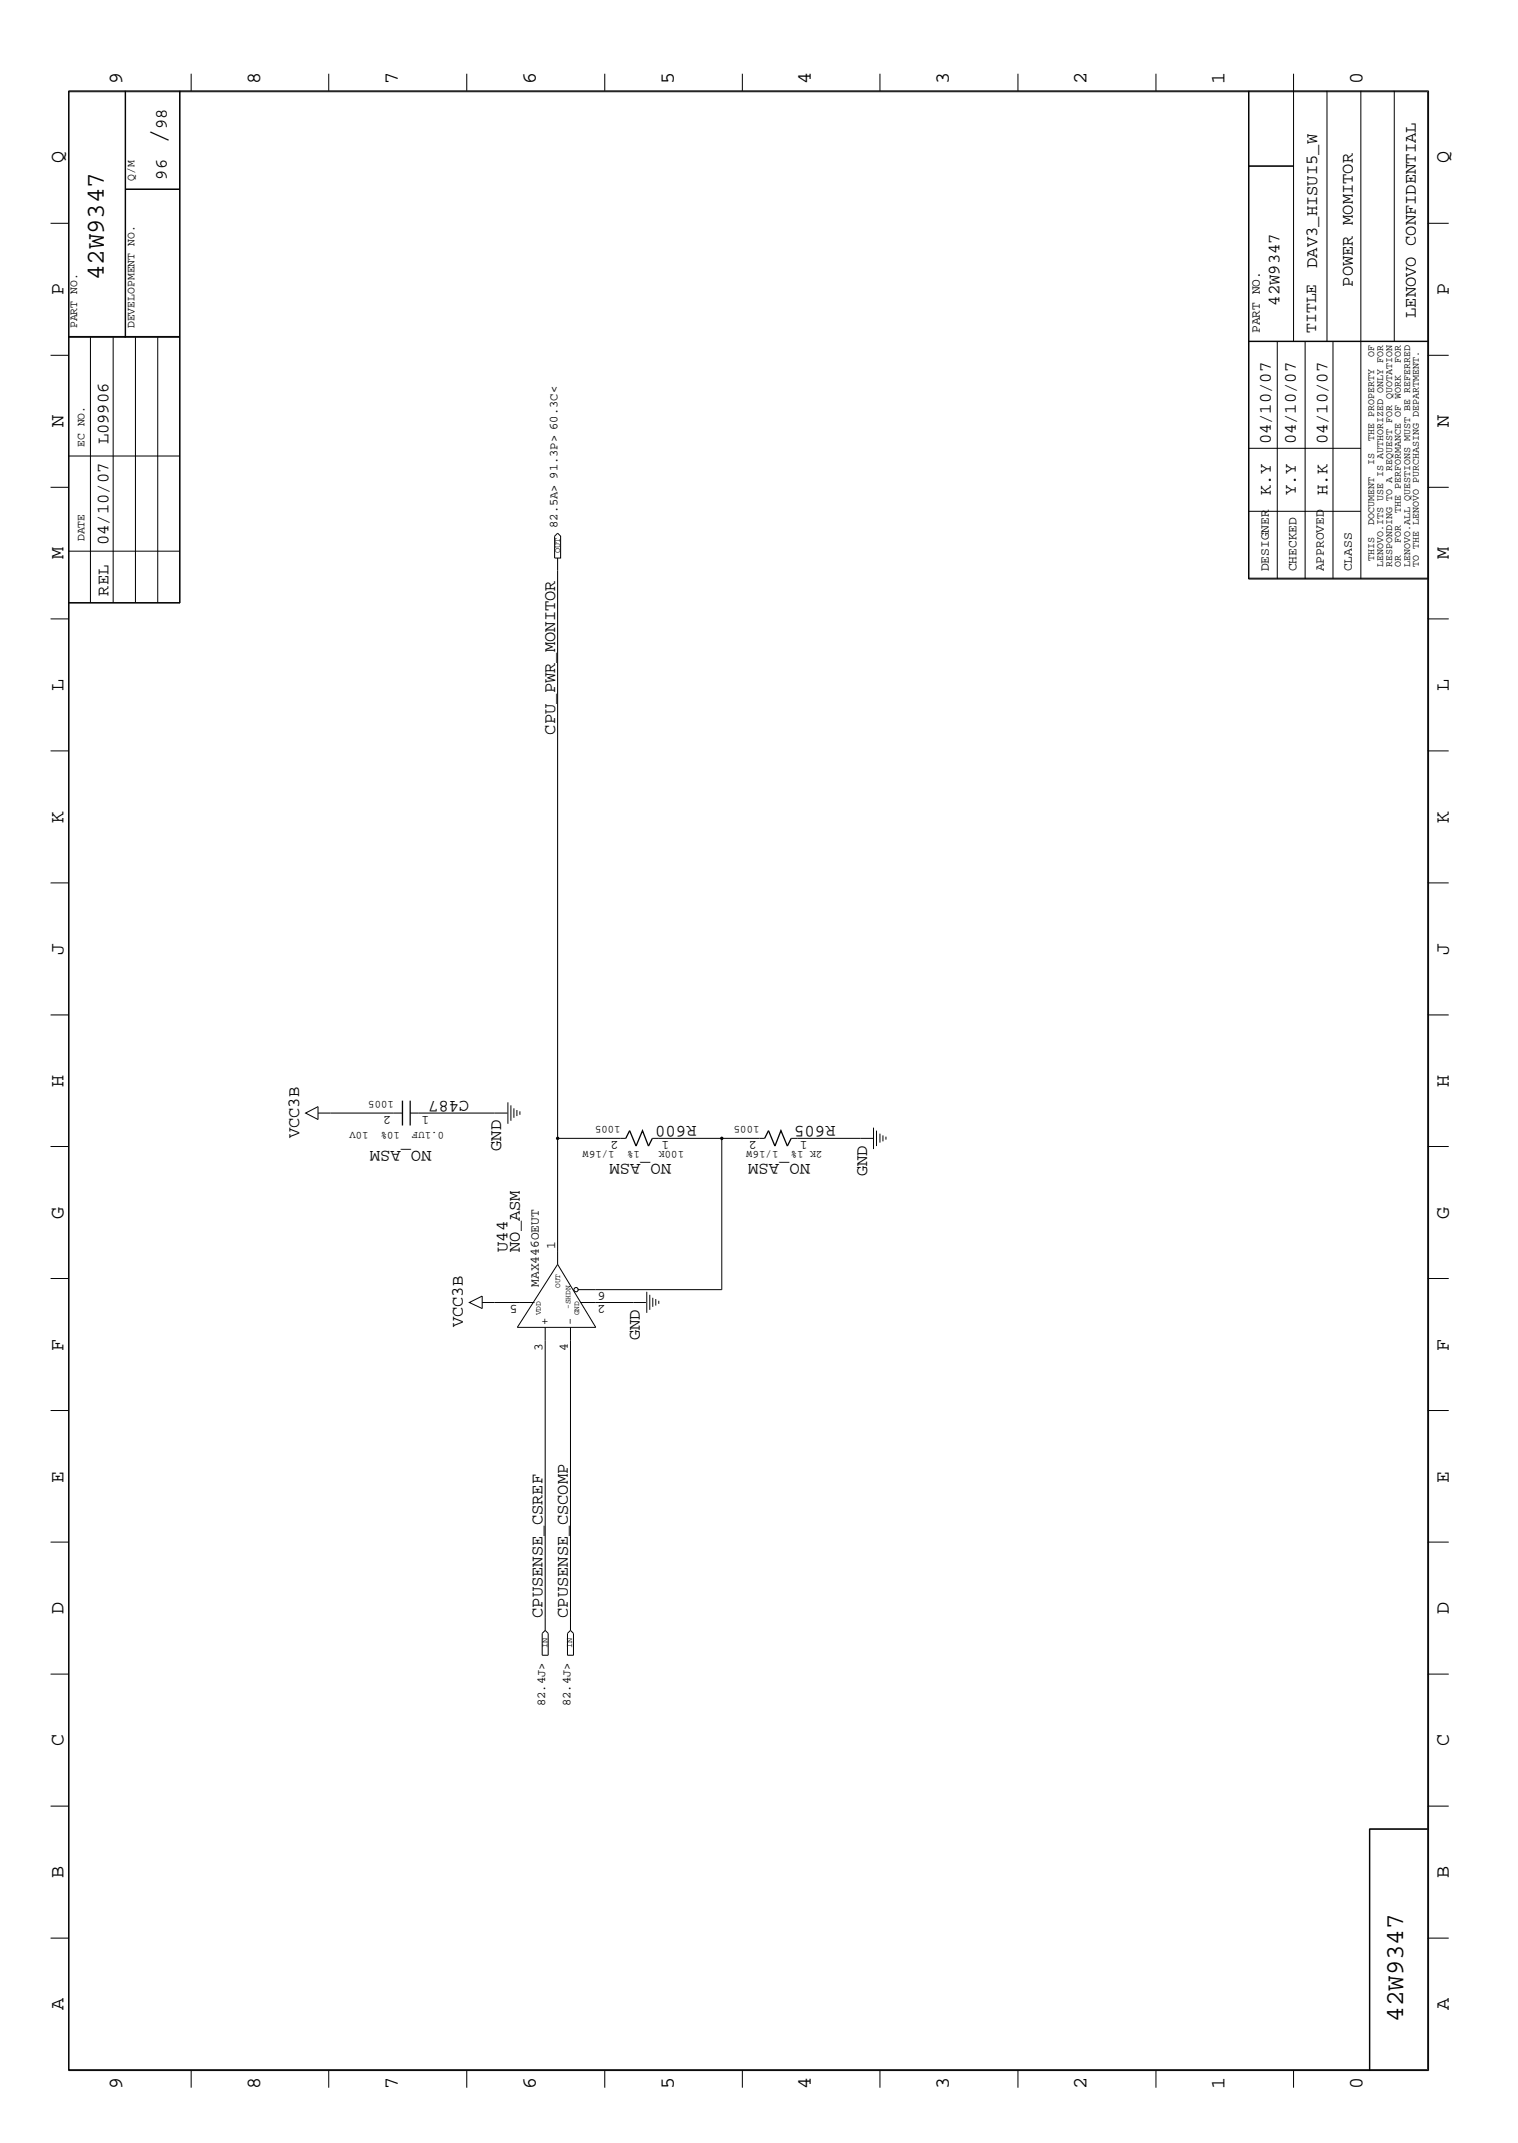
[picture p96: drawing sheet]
<svg xmlns="http://www.w3.org/2000/svg" width="300mm" height="423mm" viewBox="0 0 300 423" stroke-linecap="round" stroke-linejoin="round" font-family="sans-serif">
<defs><g id="words">
<text font-size="5.2" x="32.9" y="28.4" transform="rotate(-90 32.9 28.4)">/</text>
<g font-size="5.1">
<text x="20.5" y="55.4" transform="rotate(-90 20.5 55.4)">42W9347</text>
<text x="277.2" y="399.4" transform="rotate(-90 277.2 399.4)">42W9347</text>
</g>
<g font-size="4">
<text x="24.1" y="16.7" transform="rotate(-90 24.1 16.7)">9</text>
<text x="51.4" y="16.7" transform="rotate(-90 51.4 16.7)">8</text>
<text x="78.6" y="16.7" transform="rotate(-90 78.6 16.7)">7</text>
<text x="105.8" y="16.7" transform="rotate(-90 105.8 16.7)">6</text>
<text x="133.1" y="16.7" transform="rotate(-90 133.1 16.7)">5</text>
<text x="160.2" y="16.7" transform="rotate(-90 160.2 16.7)">4</text>
<text x="187.5" y="16.7" transform="rotate(-90 187.5 16.7)">3</text>
<text x="214.6" y="16.7" transform="rotate(-90 214.6 16.7)">2</text>
<text x="241.9" y="16.7" transform="rotate(-90 241.9 16.7)">1</text>
<text x="269.2" y="16.7" transform="rotate(-90 269.2 16.7)">0</text>
<text x="12.5" y="32.3" transform="rotate(-90 12.5 32.3)">Q</text>
<text x="286.2" y="32.3" transform="rotate(-90 286.2 32.3)">Q</text>
<text x="12.5" y="58.3" transform="rotate(-90 12.5 58.3)">P</text>
<text x="286.2" y="58.3" transform="rotate(-90 286.2 58.3)">P</text>
<text x="12.5" y="84.4" transform="rotate(-90 12.5 84.4)">N</text>
<text x="286.2" y="84.4" transform="rotate(-90 286.2 84.4)">N</text>
<text x="12.5" y="110.5" transform="rotate(-90 12.5 110.5)">M</text>
<text x="286.2" y="110.5" transform="rotate(-90 286.2 110.5)">M</text>
<text x="12.5" y="136.5" transform="rotate(-90 12.5 136.5)">L</text>
<text x="286.2" y="136.5" transform="rotate(-90 286.2 136.5)">L</text>
<text x="12.5" y="162.6" transform="rotate(-90 12.5 162.6)">K</text>
<text x="286.2" y="162.6" transform="rotate(-90 286.2 162.6)">K</text>
<text x="12.5" y="188.6" transform="rotate(-90 12.5 188.6)">J</text>
<text x="286.2" y="188.6" transform="rotate(-90 286.2 188.6)">J</text>
<text x="12.5" y="214.7" transform="rotate(-90 12.5 214.7)">H</text>
<text x="286.2" y="214.7" transform="rotate(-90 286.2 214.7)">H</text>
<text x="12.5" y="240.7" transform="rotate(-90 12.5 240.7)">G</text>
<text x="286.2" y="240.7" transform="rotate(-90 286.2 240.7)">G</text>
<text x="12.5" y="266.8" transform="rotate(-90 12.5 266.8)">F</text>
<text x="286.2" y="266.8" transform="rotate(-90 286.2 266.8)">F</text>
<text x="12.5" y="292.9" transform="rotate(-90 12.5 292.9)">E</text>
<text x="286.2" y="292.9" transform="rotate(-90 286.2 292.9)">E</text>
<text x="12.5" y="318.9" transform="rotate(-90 12.5 318.9)">D</text>
<text x="286.2" y="318.9" transform="rotate(-90 286.2 318.9)">D</text>
<text x="12.5" y="344.9" transform="rotate(-90 12.5 344.9)">C</text>
<text x="286.2" y="344.9" transform="rotate(-90 286.2 344.9)">C</text>
<text x="12.5" y="371" transform="rotate(-90 12.5 371)">B</text>
<text x="286.2" y="371" transform="rotate(-90 286.2 371)">B</text>
<text x="12.5" y="397" transform="rotate(-90 12.5 397)">A</text>
<text x="286.2" y="397" transform="rotate(-90 286.2 397)">A</text>
<text x="24.1" y="412.7" transform="rotate(-90 24.1 412.7)">9</text>
<text x="51.4" y="412.7" transform="rotate(-90 51.4 412.7)">8</text>
<text x="78.6" y="412.7" transform="rotate(-90 78.6 412.7)">7</text>
<text x="105.8" y="412.7" transform="rotate(-90 105.8 412.7)">6</text>
<text x="133.1" y="412.7" transform="rotate(-90 133.1 412.7)">5</text>
<text x="160.2" y="412.7" transform="rotate(-90 160.2 412.7)">4</text>
<text x="187.5" y="412.7" transform="rotate(-90 187.5 412.7)">3</text>
<text x="214.6" y="412.7" transform="rotate(-90 214.6 412.7)">2</text>
<text x="241.9" y="412.7" transform="rotate(-90 241.9 412.7)">1</text>
<text x="269.2" y="412.7" transform="rotate(-90 269.2 412.7)">0</text>
</g>
<g font-size="3.4">
<text x="32.9" y="25.5" transform="rotate(-90 32.9 25.5)">98</text>
<text x="32.9" y="35.5" transform="rotate(-90 32.9 35.5)">96</text>
<text x="260.2" y="52.9" transform="rotate(-90 260.2 52.9)">DAV3_HISUI5_W</text>
<text x="267.2" y="56.6" transform="rotate(-90 267.2 56.6)">POWER MOMITOR</text>
<text x="252.7" y="60.4" transform="rotate(-90 252.7 60.4)">42W9347</text>
<text x="279.7" y="62.8" transform="rotate(-90 279.7 62.8)">LENOVO CONFIDENTIAL</text>
<text x="21.4" y="87.8" transform="rotate(-90 21.4 87.8)">L09906</text>
<text x="251" y="87.8" transform="rotate(-90 251 87.8)">04/10/07</text>
<text x="255.9" y="87.8" transform="rotate(-90 255.9 87.8)">04/10/07</text>
<text x="262.2" y="87.8" transform="rotate(-90 262.2 87.8)">04/10/07</text>
<text x="251" y="97.8" transform="rotate(-90 251 97.8)">K.Y</text>
<text x="255.9" y="97.8" transform="rotate(-90 255.9 97.8)">Y.Y</text>
<text x="262.2" y="97.8" transform="rotate(-90 262.2 97.8)">H.K</text>
<text x="21.4" y="107.7" transform="rotate(-90 21.4 107.7)">04/10/07</text>
<text x="21.4" y="117.7" transform="rotate(-90 21.4 117.7)">REL</text>
<text x="109.6" y="145.1" transform="rotate(-90 109.6 145.1)">CPU_PWR_MONITOR</text>
<text x="92.7" y="217.4" transform="rotate(-180 92.7 217.4)">C487</text>
<text x="59.1" y="224.9" transform="rotate(-90 59.1 224.9)">VCC3B</text>
<text x="85.3" y="227.3" transform="rotate(-180 85.3 227.3)">NO_ASM</text>
<text x="99" y="227.3" transform="rotate(-90 99 227.3)">GND</text>
<text x="137.6" y="222.3" transform="rotate(-180 137.6 222.3)">R600</text>
<text x="165" y="222.3" transform="rotate(-180 165 222.3)">R605</text>
<text x="132.6" y="229.9" transform="rotate(-180 132.6 229.9)">NO_ASM</text>
<text x="160" y="229.9" transform="rotate(-180 160 229.9)">NO_ASM</text>
<text x="171.3" y="232.3" transform="rotate(-90 171.3 232.3)">GND</text>
<text x="100.2" y="247.3" transform="rotate(-90 100.2 247.3)">U44</text>
<text x="102.7" y="247.3" transform="rotate(-90 102.7 247.3)">NO_ASM</text>
<text x="91.4" y="262.2" transform="rotate(-90 91.4 262.2)">VCC3B</text>
<text x="126.4" y="264.8" transform="rotate(-90 126.4 264.8)">GND</text>
<text x="107.2" y="319.6" transform="rotate(-90 107.2 319.6)">CPUSENSE_CSREF</text>
<text x="112.2" y="319.6" transform="rotate(-90 112.2 319.6)">CPUSENSE_CSCOMP</text>
</g>
<text font-size="3.2" x="260" y="65.8" transform="rotate(-90 260 65.8)">TITLE</text>
<g font-size="2.5">
<text x="248.8" y="65.8" transform="rotate(-90 248.8 65.8)">PART NO.</text>
<text x="250.6" y="112.9" transform="rotate(-90 250.6 112.9)">DESIGNER</text>
<text x="256.1" y="112.9" transform="rotate(-90 256.1 112.9)">CHECKED</text>
<text x="261.5" y="112.9" transform="rotate(-90 261.5 112.9)">APPROVED</text>
<text x="267" y="112.9" transform="rotate(-90 267 112.9)">CLASS</text>
<text x="77.3" y="220.4" transform="rotate(-180 77.3 220.4)">2</text>
<text x="84.8" y="220.4" transform="rotate(-180 84.8 220.4)">1</text>
<text x="122.2" y="225.4" transform="rotate(-180 122.2 225.4)">2</text>
<text x="132.2" y="225.4" transform="rotate(-180 132.2 225.4)">1</text>
<text x="149.5" y="225.4" transform="rotate(-180 149.5 225.4)">2</text>
<text x="159.5" y="225.4" transform="rotate(-180 159.5 225.4)">1</text>
<text x="109.6" y="246.8" transform="rotate(-90 109.6 246.8)">1</text>
<text x="102.2" y="257.7" transform="rotate(-180 102.2 257.7)">5</text>
<text x="106.4" y="254.2" transform="rotate(-90 106.4 254.2)">MAX446OEUT</text>
<text x="119.6" y="255.3" transform="rotate(-180 119.6 255.3)">6</text>
<text x="119.6" y="257.7" transform="rotate(-180 119.6 257.7)">2</text>
<text x="107.2" y="266.8" transform="rotate(-90 107.2 266.8)">3</text>
<text x="112.2" y="266.8" transform="rotate(-90 112.2 266.8)">4</text>
</g>
<g font-size="2.4">
<text x="110.2" y="104.3" transform="rotate(-90 110.2 104.3)">82.5A&gt; 91.3P&gt; 60.3C&lt;</text>
<text x="108.3" y="261.8" transform="rotate(-90 108.3 261.8)">+</text>
<text x="113.3" y="261.8" transform="rotate(-90 113.3 261.8)">-</text>
<text x="107.7" y="337.1" transform="rotate(-90 107.7 337.1)">82.4J&gt;</text>
<text x="112.7" y="337.1" transform="rotate(-90 112.7 337.1)">82.4J&gt;</text>
</g>
<g font-size="2.3">
<text x="26.6" y="35.7" transform="rotate(-90 26.6 35.7)">Q/M</text>
<text x="15.2" y="64.9" transform="rotate(-90 15.2 64.9)">PART NO.</text>
<text x="26.6" y="64.9" transform="rotate(-90 26.6 64.9)">DEVELOPMENT NO.</text>
<text x="16.7" y="88.3" transform="rotate(-90 16.7 88.3)">EC NO.</text>
<text x="16.7" y="106.9" transform="rotate(-90 16.7 106.9)">DATE</text>
</g>
<g font-size="2.1">
<text x="77.8" y="217.4" transform="rotate(-180 77.8 217.4)">1005</text>
<text x="72.8" y="223.6" transform="rotate(-180 72.8 223.6)">10V</text>
<text x="79" y="223.6" transform="rotate(-180 79 223.6)">10%</text>
<text x="87.7" y="223.6" transform="rotate(-180 87.7 223.6)">0.1UF</text>
<text x="121.4" y="227.3" transform="rotate(-180 121.4 227.3)">1/16W</text>
<text x="122.6" y="222.3" transform="rotate(-180 122.6 222.3)">1005</text>
<text x="126.4" y="227.3" transform="rotate(-180 126.4 227.3)">1%</text>
<text x="135.1" y="227.3" transform="rotate(-180 135.1 227.3)">100K</text>
<text x="150" y="222.3" transform="rotate(-180 150 222.3)">1005</text>
<text x="153.8" y="227.3" transform="rotate(-180 153.8 227.3)">1/16W</text>
<text x="162.5" y="227.3" transform="rotate(-180 162.5 227.3)">2K 1%</text>
</g>
<g font-size="2">
<text x="271.4" y="70.4" transform="rotate(-90 271.4 70.4)">OF</text>
<text x="276.7" y="71.6" transform="rotate(-90 276.7 71.6)">FOR</text>
<text x="271.4" y="87" transform="rotate(-90 271.4 87)">THE PROPERTY</text>
<text x="271.4" y="91.8" transform="rotate(-90 271.4 91.8)">IS</text>
<text x="276.7" y="101.3" transform="rotate(-90 276.7 101.3)">THE PERFORMANCE OF WORK</text>
<text x="271.4" y="103.6" transform="rotate(-90 271.4 103.6)">DOCUMENT</text>
<text x="276.7" y="107.2" transform="rotate(-90 276.7 107.2)">FOR</text>
<text x="271.4" y="110.7" transform="rotate(-90 271.4 110.7)">THIS</text>
<text x="273.2" y="111.9" transform="rotate(-90 273.2 111.9)">LENOVO.ITS USE IS AUTHORIZED ONLY FOR</text>
<text x="275" y="111.9" transform="rotate(-90 275 111.9)">RESPONDING TO A REQUEST FOR QUOTATION</text>
<text x="276.7" y="111.9" transform="rotate(-90 276.7 111.9)">OR</text>
<text x="278.6" y="111.9" transform="rotate(-90 278.6 111.9)">LENOVO.ALL QUESTIONS MUST BE REFERRED</text>
<text x="280.2" y="111.9" transform="rotate(-90 280.2 111.9)">TO THE LENOVO PURCHASING DEPARTMENT.</text>
</g>
<g font-size="1.7">
<text x="110.7" y="109.3" transform="rotate(-90 110.7 109.3)">OUT</text>
<text x="108.1" y="325.6" transform="rotate(-90 108.1 325.6)">IN</text>
<text x="113" y="325.6" transform="rotate(-90 113 325.6)">IN</text>
</g>
<g font-size="1.6">
<text x="110.7" y="254.4" transform="rotate(-90 110.7 254.4)">OUT</text>
<text x="106.8" y="259.8" transform="rotate(-90 106.8 259.8)">VDD</text>
<text x="112.7" y="258.6" transform="rotate(-90 112.7 258.6)">-SHDN</text>
<text x="114.4" y="259.8" transform="rotate(-90 114.4 259.8)">GND</text>
</g>
</g></defs>
<g fill="none" stroke="#000" stroke-width=".2">
<path d="M13.5 17.9h268.7v391.1h-268.7zM13.6 18.1h268.4v390.8h-268.4zM24.7 17.9v48.7M24.8 17.9v48.7M35.5 17.9v101.2M35.6 17.9v101.2h-22.1M37.8 14.6v3.3M64.9 14.6v3.3M92.2 14.6v3.3M119.5 14.6v3.3M146.6 14.6v3.3M173.8 14.6v3.3"/>
<path d="M201.1 14.6v3.3M228.3 14.6v3.3M246.6 17.9v96.5h35.4M246.7 17.9v96.5M255.5 14.6v52.9M262.1 17.9v49.6M268.8 17.9v96.5M275.4 17.9v49.6M24.8 37.4h10.8M24.8 37.3h10.8M246.6 32.9h8.9M246.6 32.8h8.9"/>
<path d="M10 44.1h3.5M282 44.1h4.2M10 70.2h3.5M13.5 66.6h22.1M13.5 66.5h22.1M17.9 66.6v52.5M22.4 66.6v52.5M26.8 66.6v52.5M31.2 66.6v52.4M246.6 67.5h35.4M246.6 67.4h35.4M252.3 67.5v46.9"/>
<path d="M257.8 67.5v46.9M263.3 67.5v46.9M282 70.2h4.2M10 96.3h3.5M13.5 90.1h22.1M246.6 88.6h22.2M282 96.3h4.2M13.5 119h22.1M13.5 108.9h22.1M110.2 105.3l.5 .6v4.3h-1.1v-4.3zM110.2 110.2v139.6M246.6 114.2h35.4"/>
<path d="M246.6 101h22.2M10 122.3h3.5M282 122.3h4.2M10 148.3h3.5M282 148.3h4.2M10 174.4h3.5M282 174.4h4.2M10 200.5h3.5M60.4 219.9l2.4-1.3v2.5zM62.8 219.9h16.7M81 219.9h19.2M100.3 217.8v4.2"/>
<path d="M100.9 218.4v3M101.5 218.9v1.9M102.1 219.3v1.2M102.7 219.5v.7M282 200.5h4.2M10 226.5h3.5M110.2 224.9h13.4M128.9 224.9h22.1M142.6 224.9v29.9h-28.5M156.3 224.9h16.2M172.6 222.8v4.2M173.1 223.4v3"/>
<path d="M173.8 223.9v1.8M174.4 224.3v1.2M175 224.5v.6M282 226.5h4.2M10 252.6h3.5M92.7 257.3l2.6-1.3v2.5zM95.3 257.3h10.3M110.2 249.8l7.5 12.4h-15.5zM114.6 257.3h13M127.8 255.2v4.1M128.4 255.8v2.9M128.9 256.4v1.7"/>
<path d="M129.5 256.6v1.3M130.1 257v.6M282 252.6h4.2M10 278.6h3.5M107.7 262.2v59.9M112.7 262.2v59.9M282 278.6h4.2M10 304.6h3.5M282 304.6h4.2M10 330.7h3.5M107.1 322.7l.6-.6 .6 .6v4.3h-1.2zM112.1 322.7l.6-.6 .6 .6v4.3h-1.2z"/>
<path d="M282 330.7h4.2M10 356.8h3.5M282 356.8h4.2M270.5 361.4h11.5M270.6 361.3v47.7M282 361.3h-11.5v47.7M10 382.9h3.5M282 382.9h4.2M37.8 409v3.4M64.9 409v3.4M92.2 409v3.4M119.5 409v3.4"/>
<path d="M146.6 409v3.4M173.8 409v3.4M201.1 409v3.4M228.3 409v3.4M255.5 409v3.4"/>
<circle cx="113.8" cy="254.8" r=".42"/>
</g>
<path d="M79.5 217.4v4.9M81 217.4v4.9M123.6 224.9l.8-1.5 1.2 3 1.3-3 1.2 3 .8-1.5M151 224.9l.8-1.5 1.3 3 1.2-3 1.2 3 .8-1.5" fill="none" stroke="#000" stroke-width=".25"/>
<g fill="#000">
<circle cx="110.2" cy="224.9" r=".34"/>
<circle cx="142.6" cy="224.9" r=".34"/>
</g>
<use href="#words"/>
</svg>
